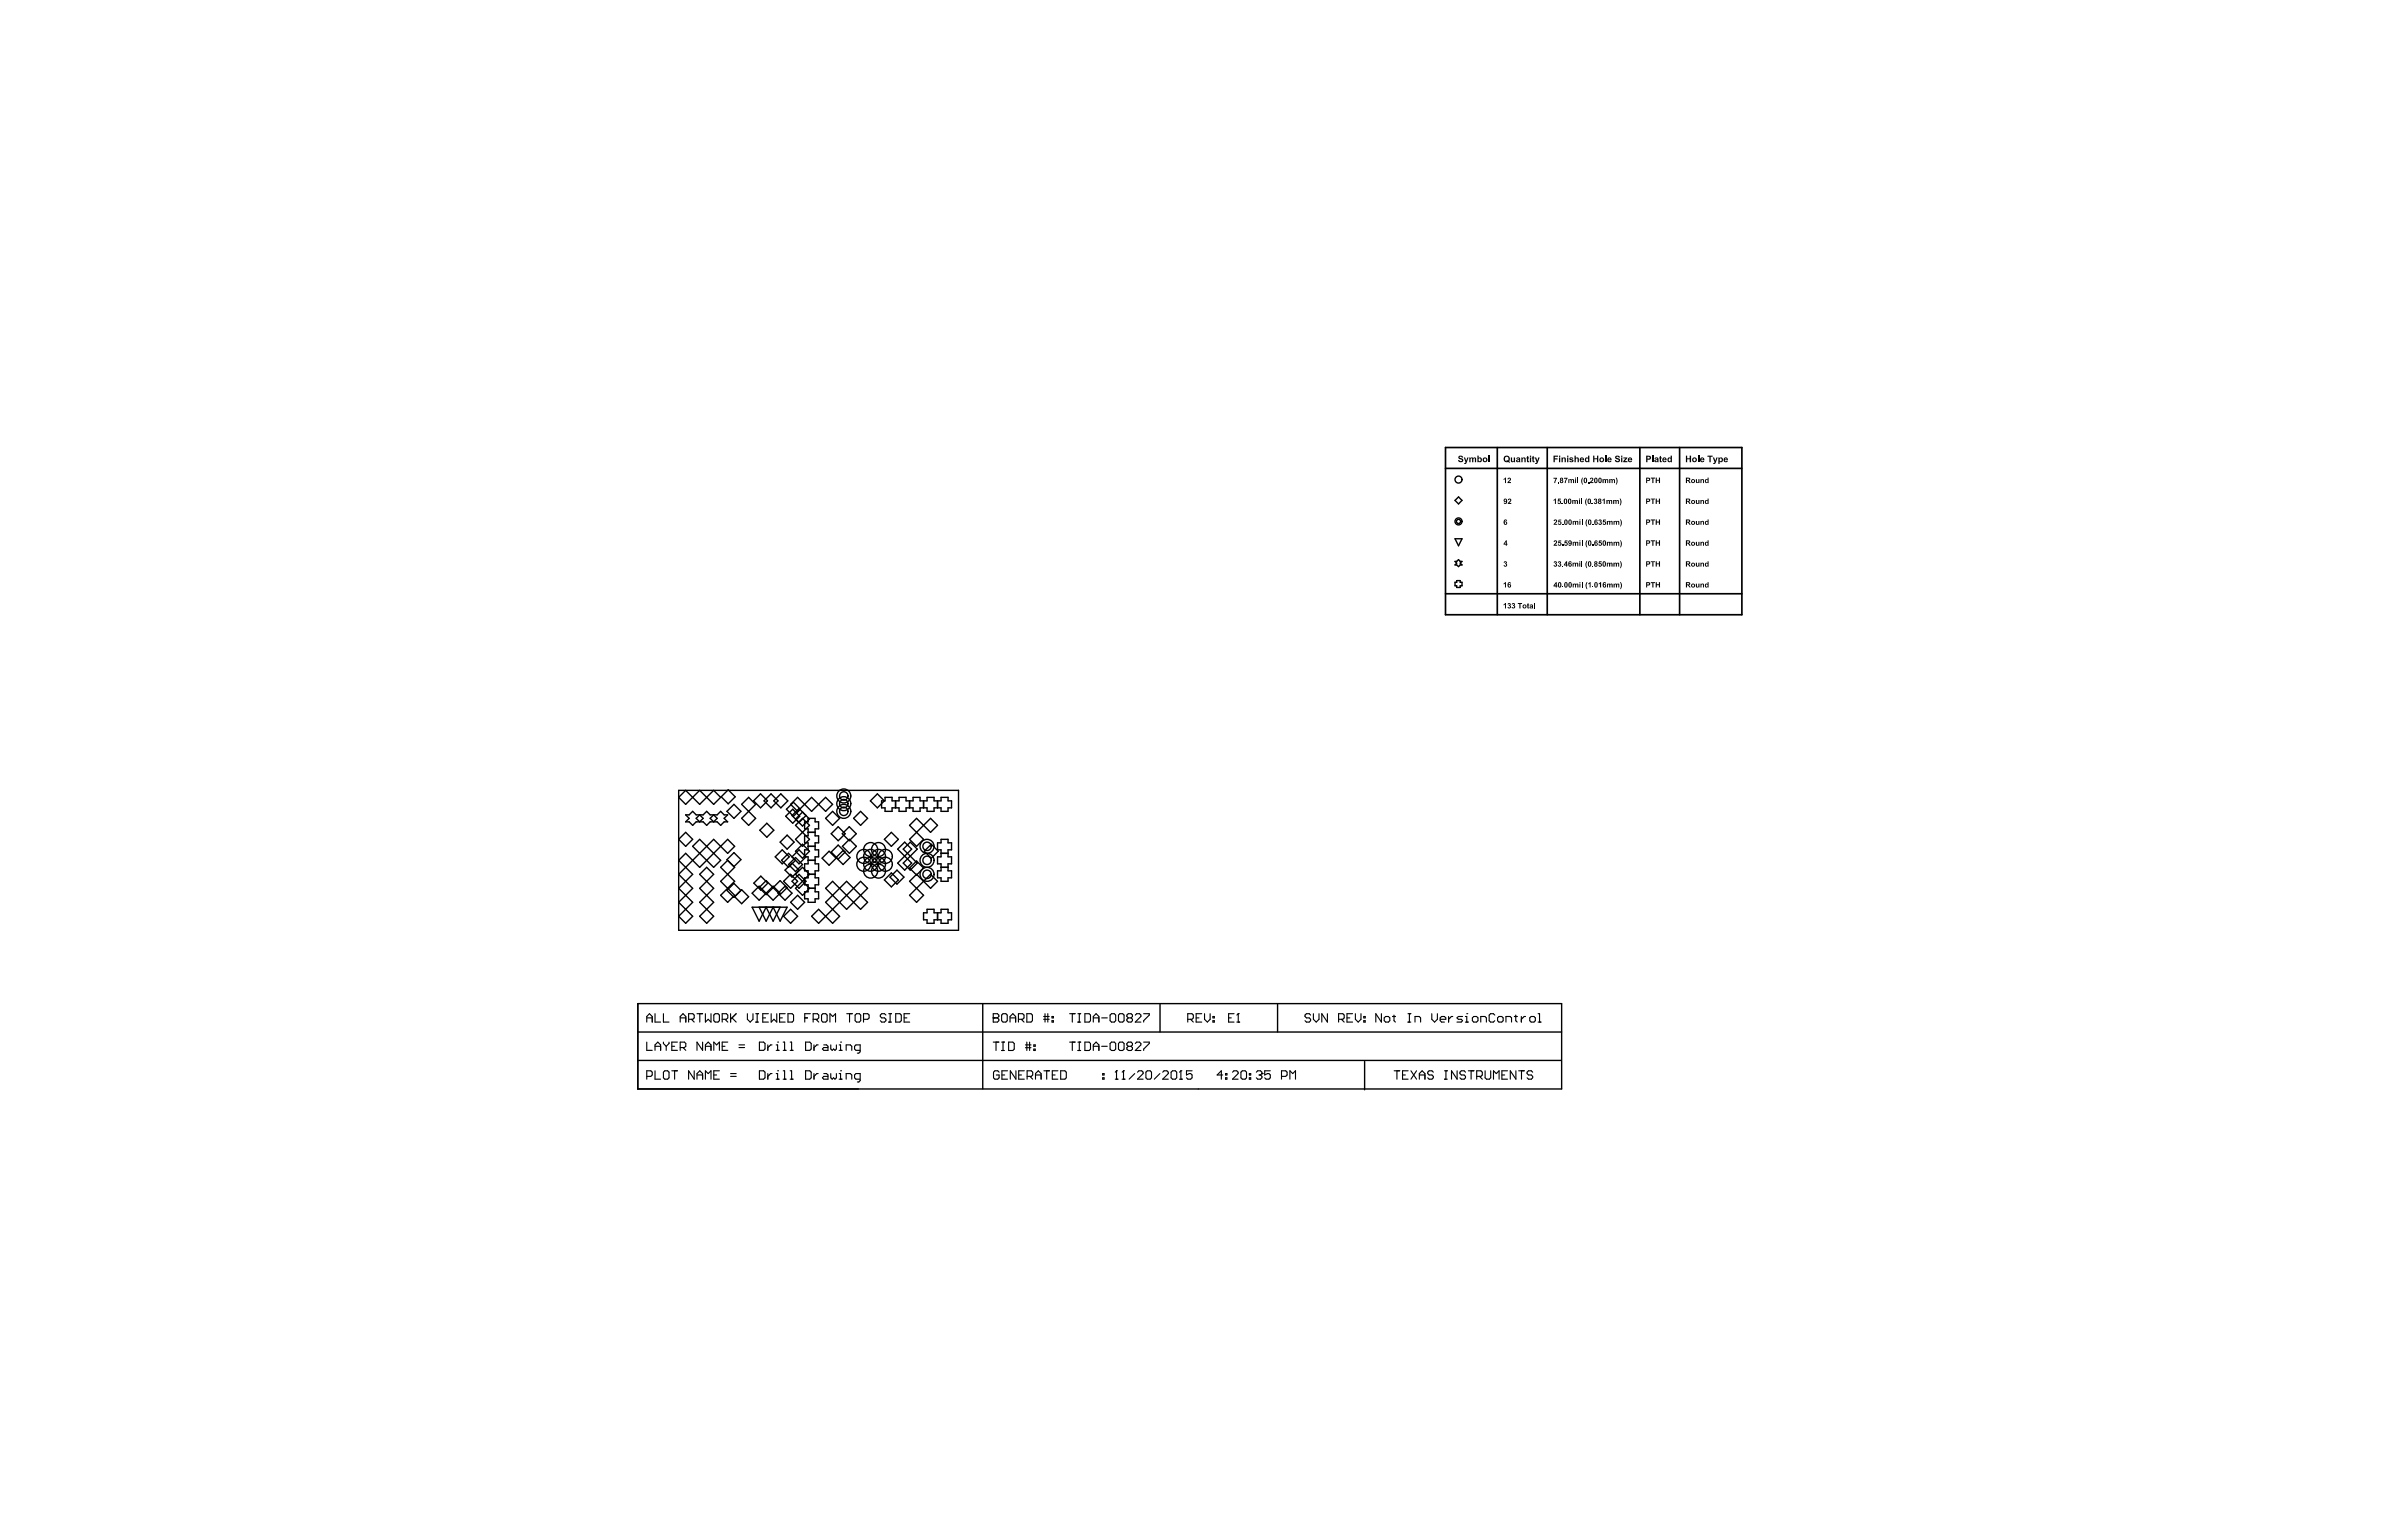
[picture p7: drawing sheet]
<svg xmlns="http://www.w3.org/2000/svg" width="432mm" height="279mm" viewBox="0 0 432 279" stroke-linecap="round" stroke-linejoin="round" font-family="sans-serif">
<g fill="none" stroke="#000" stroke-width=".25">
<path d="M263.8 97.7h1.2l-.6 1.3zM264.4 90.1l.6 .6-.6 .7-.6-.7zM263.8 101.8h.3l.3-.3 .3 .3h.3l-.3 .3 .3 .3h-.3l-.3 .3-.3-.3h-.3l.3-.3zM264.1 105.3h.6v.3h.3v.6h-.3v.3h-.6v-.3h-.3v-.6h.3zM123 143.3h50.8v25.4h-50.8zM124.3 154.7l-1.3 1.3 2.6 2.5-2.6 2.6 2.6 2.5-2.6 2.5 1.3 1.3 1.3-1.3-2.6-2.5 2.6-2.5-2.6-2.6 6.4-6.3 2.5 2.5 1.3-1.2-1.3-1.3-5.1 5.1zM124.3 150.9l1.3 1.3-1.3 1.3-1.3-1.3zM124.3 147.7h.6l.7-.6 .6 .6h1.3l.6-.6 .6 .6h1.3l.6-.6 .7 .6h.6l-.6 .7 .6 .6h-.6l-.7 .6-.6-.6h-1.3l-.6 .6-.6-.6h-1.3l-.6 .6-.7-.6h-.6l.6-.6zM124.3 143.3l2.5 2.5 2.6-2.5 1.2 1.3-1.2 1.2-2.6-2.5-2.5 2.5-1.3-1.2zM126.8 152.2l3.8 3.8-1.2 1.3-3.8-3.8zM126.8 147.7l.7 .7-.7 .6-.6-.6zM128.1 157.3l-1.3 1.2 2.6 2.6-2.6 2.5 2.6 2.5-1.3 1.3-1.3-1.3 2.6-2.5-2.6-2.5 2.6-2.6z"/>
<path d="M129.4 147.7l.6 .7-.6 .6-.7-.6zM131.9 156l-1.3 1.3 2.6 2.5-2.6 2.5 1.3 1.3 1.3-1.3-2.6-2.5 2.6-2.5-1.4-1.4 1.2-1.3 1.3 1.3-1.3 1.2M132 143.2l1.3 1.3-1.3 1.2-1.3-1.2zM133 145.8l1.3 1.3-1.3 1.3-1.2-1.3zM135.7 144.6l-1.3 1.2 2.6 2.6-1.3 1.2-1.3-1.2 2.6-2.6zM137.9 143.9l1.2 1.3-1.2 1.3-1.3-1.3zM137.9 158.9l1.3 1.2-1.3 1.3-1.3-1.3zM138.9 159.7l-1.3 1.2 1.3 1.3 2.5-2.5 1.3 1.2-1.3 1.3zM139 149.3l1.3 1.2-1.3 1.3-1.3-1.3zM139.8 143.9l1.2 1.3-1.2 1.3-1.3-1.3zM141.5 143.9l1.3 1.3-1.3 1.3-1.2-1.3zM141.8 154.1l1.3 1.3-1.3 1.2-1.3-1.2z"/>
<path d="M142.7 151.4l1.3 1.3-1.3 1.3-1.3-1.3zM143.3 158.5l1.3 1.3-1.3 1.3-1.2-1.3zM143.6 155.4l1.2-1.3 1.3 1.3-1.3 1.2-1.9-1.9-1.2 1.3 1.2 1.3 1.3-1.3M143.6 156.5l1.2 1.3-1.2 1.2-1.3-1.2zM143.7 146.7l1.3 1.3-1.3 1.3-1.3-1.3zM143.8 145.5l1.3 1.2-1.3 1.3-1.2-1.3zM144.2 155.5l1.3 1.3-1.3 1.2-1.3-1.2zM144.6 144.6l2.5 2.5 2.6-2.5 1.2 1.2-1.2 1.3-2.6-2.5-2.5 2.5-1.3-1.3zM144.8 158.5l1.3 1.3-1.3 1.3-1.2-1.3zM145.5 157.3l-1.3 1.2 2.5 2.6-1.2 1.2-1.3-1.2 2.5-2.6zM145.5 153.1l1.2 1.2-1.2 1.3-1.3-1.3zM145.5 148.4l1.2 1.2-2.5 2.6 1.3 1.3 1.2-1.3-2.5-2.6z"/>
<path d="M145.5 147.2l-1.3 1.3 1.3 1.3 1.2-1.3-1.9-1.9-1.2 1.3 1.2 1.2 1.3-1.2M146.5 148.4h1.3v.6h.6v1.3h-.6v1.3h.6v1.2h-.6v1.3h.6v1.3h-.6v1.2h.6v1.3h-.6v1.3h.6v1.2h-.6v1.3h.6v1.3h-.6v.6h-1.3v-.6h-.6v-1.3h.6v-1.3h-.6v-1.2h.6v-1.3h-.6v-1.3h.6v-1.2h-.6v-1.3h.6v-1.3h-.6v-1.2h.6v-1.3h-.6v-1.3h.6zM146.5 158.5h1.3M146.5 156h1.3M146.5 153.5h1.3M146.5 150.9h1.3M150.3 154.3l1.3 1.3-1.3 1.3-1.3-1.3zM150.9 159.8l5.1 5.1 1.3-1.3-3.8-3.8-3.8 3.8 2.5 2.5-1.3 1.3-2.5-2.5-1.3 1.2 1.3 1.3 7.6-7.6 1.3 1.3-3.8 3.8-3.8-3.8zM150.9 147.1l1.3 1.3-1.3 1.2-1.2-1.2zM151.9 153.2l1.3 1.3-1.3 1.3-1.2-1.3zM151.9 149.9l1.3 1.3-1.3 1.2-1.2-1.2zM152.8 154.2l1.3 1.3-1.3 1.3-1.2-1.3z"/>
<path d="M153.9 149.9l1.3 1.3-1.3 1.2-1.2-1.2zM154 152.2l1.2 1.3-1.2 1.2-1.3-1.2zM156 147.1l1.3 1.3-1.3 1.2-1.3-1.2zM159 143.9l1.3 1.3-1.3 1.3-1.2-1.3zM160.4 144.6h1.3v.6h1.3v-.6h1.2v.6h1.3v-.6h1.3v.6h1.3v-.6h1.2v.6h1.3v-.6h1.3v.6h.6v1.3h-.6v.6h-1.3v-.6h-1.3v.6h-1.2v-.6h-1.3v.6h-1.3v-.6h-1.3v.6h-1.2v-.6h-1.3v.6h-1.3v-.6h-.6v-1.3h.6zM161.6 150.9l1.3 1.3-1.3 1.3-1.3-1.3zM161.6 158.3l1.3 1.2-1.3 1.3-1.3-1.3zM162.3 145.2v1.3M162.6 157.8l1.3 1.2-1.3 1.3-1.3-1.3zM164 152.7l1.3 1.3-2.6 2.5 1.3 1.3 1.3-1.3-2.6-2.5zM164.9 145.2v1.3M165 152.7l1.3 1.3-2.6 2.5 1.3 1.3 1.3-1.3-2.6-2.5z"/>
<path d="M166.2 158.5l-1.3 1.3 2.5 2.5-1.2 1.3-1.3-1.3 3.8-3.8 1.3 1.3-1.3 1.3zM166.2 156.1l1.2 1.3-1.2 1.3-1.3-1.3zM166.2 148.4l-1.3 1.2 2.5 2.6-1.2 1.3-1.3-1.3 3.8-3.8 1.3 1.2-1.3 1.3zM167.4 145.2v1.3M168.8 153.1l1.3 1.2-1.3 1.3-1.3-1.3zM170 145.2v1.3M170.6 152.2h1.3v.6h.6v1.3h-.6v1.3h.6v1.2h-.6v1.3h.6v1.3h-.6v.6h-1.3v-.6h-.6v-1.3h.6v-1.3h-.6v-1.2h.6v-1.3h-.6v-1.3h.6zM170.6 157.3h1.3M170.6 154.7h1.3M134.3 161.4l-1.3-1.2-1.2 1.2 1.2 1.3 1.4-1.4 1.3 1.3-1.3 1.3-1.2-1.3M137.6 160.7l-1.3 1.3 1.3 1.2 2.5-2.5 1.3 1.3-1.3 1.2zM137.6 164.5l1.3 2.5 1.2-2.5 1.3 2.5 1.3-2.5h-6.4l1.3 2.5 1.3-2.5 1.2 2.5 1.3-2.5"/>
<path d="M142.3 160.7l1.3 1.3-1.3 1.2-1.3-1.2zM143.3 164.9l1.3 1.2-1.3 1.3-1.2-1.3zM144.6 162.3l1.3 1.3-1.3 1.3-1.3-1.3zM146.5 161.1h1.3M168.1 164.9h1.2v.6h1.3v-.6h1.3v.6h.6v1.3h-.6v.6h-1.3v-.6h-1.3v.6h-1.2v-.6h-.7v-1.3h.7zM170 165.5v1.3M115.6 182h167.5v15.5h-167.5zM115.6 192.3h167.4M115.6 187.1h167.5M178.1 182v15.5M210.3 182v5.1M231.6 182v5.1"/>
<path d="M247.4 192.5v5.1"/>
<circle cx="264.4" cy="87" r=".63"/>
<circle cx="264.4" cy="94.5" r=".63"/>
<circle cx="264.4" cy="94.5" r=".38"/>
<circle cx="153" cy="147.1" r="1.27"/>
<circle cx="153" cy="144.3" r="1.27"/>
<circle cx="153" cy="145.7" r="1.27"/>
<circle cx="153" cy="145.7" r=".76"/>
<circle cx="153" cy="147.1" r=".76"/>
<circle cx="153" cy="144.3" r=".76"/>
<circle cx="156.6" cy="155.3" r="1.27"/>
<circle cx="156.6" cy="156.7" r="1.27"/>
<circle cx="157.8" cy="155.3" r="1.27"/>
<circle cx="157.8" cy="157.9" r="1.27"/>
<circle cx="157.8" cy="156.7" r="1.27"/>
<circle cx="157.8" cy="154" r="1.27"/>
<circle cx="159.3" cy="155.3" r="1.27"/>
<circle cx="159.3" cy="157.9" r="1.27"/>
<circle cx="159.3" cy="156.7" r="1.27"/>
<circle cx="159.3" cy="154" r="1.27"/>
<circle cx="160.5" cy="155.3" r="1.27"/>
<circle cx="160.5" cy="156.7" r="1.27"/>
<circle cx="168.1" cy="156" r="1.27"/>
<circle cx="168.1" cy="158.5" r="1.27"/>
<circle cx="168.1" cy="153.5" r="1.27"/>
<circle cx="168.1" cy="158.5" r=".76"/>
<circle cx="168.1" cy="153.5" r=".76"/>
<circle cx="168.1" cy="156" r=".76"/>
</g>
<g fill="none" stroke="#000" stroke-width=".2">
<path d="M117.2 184.6h1M117.2 185.3v-1l.5-.5 .5 .5v1M117.2 189v1.4h1M117.2 195.2h.8l.2-.3v-.5l-.2-.2h-.8v1.5M118.7 183.8v1.5h1.1M118.7 190.4v-.9l.5-.5 .6 .5v.9M118.7 194.2v1.5h1.1M118.7 189.7h1.1M120.3 183.8v1.5h1M120.3 189v.2l.5 .5M120.5 194.2h.5l.3 .2v1l-.3 .3h-.5l-.2-.3v-1zM120.8 189.7v.7"/>
<path d="M121.3 189v.2l-.5 .5M121.8 194.2h1M121.8 189.7h.5M122.3 194.2v1.5M122.8 189h-1v1.4h1M123.3 184.6h1M123.3 189.9h.8l.2-.2v-.5l-.2-.2h-.8v1.4M123.3 185.3v-1l.5-.5 .5 .5v1M123.8 189.9l.5 .5M124.8 184.8h.8l.2-.2v-.5l-.2-.3h-.8v1.5M125.3 184.8l.5 .5M125.8 194.2v1.5l-1-1.5v1.5"/>
<path d="M126.4 183.8h1M126.4 195.7v-1l.5-.5 .5 .5v1M126.4 194.9h1M126.9 183.8v1.5M127.4 189v1.4l-1-1.4v1.4M127.9 183.8v1.5l.5-.5 .5 .5v-1.5M127.9 190.4v-.9l.5-.5 .5 .5v.9M127.9 195.7v-1.5l.5 .5 .5-.5v1.5M127.9 189.7h1M129.4 194.9h.5M129.4 190.4v-1.4l.5 .5 .5-.5v1.4M129.6 183.8h.6l.2 .3v1l-.2 .2h-.6l-.2-.2v-1z"/>
<path d="M130.4 194.2h-1v1.5h1M130.9 184.8h.8l.2-.2v-.5l-.2-.3h-.8v1.5M130.9 189.7h.5M131.4 184.8l.5 .5M131.9 189h-1v1.4h1M132.4 195.2h1.1M132.4 194.7h1.1M132.4 183.8v1.5M132.7 184.6l.8 .7M133.5 183.8l-1.1 1M134 189.9h1M134 189.5h1"/>
<path d="M135.5 183.8v1l.5 .5 .5-.5v-1M137 185.3h.5M137 183.8h.5M137.3 183.8v1.5M137.7 194.2h.7l.3 .2v1l-.3 .3h-.7zM137.7 189h.7l.3 .2v1l-.3 .2h-.7zM138.3 184.6h.5M139.2 189.5v.9M139.2 194.7v1M139.3 183.8h-1v1.5h1M139.8 183.8v1.5l.5-.5 .5 .5v-1.5M139.9 194.7h-.2l-.5 .5"/>
<path d="M139.9 189.5h-.2l-.5 .4M140.7 195.7h.5M140.7 194.7h.3v1M140.7 190.4h.5M140.7 189.5h.3v.9M141 194.2h.1M141 189h.1M141.3 184.6h.5M142 194.2h.2v1.5M142 195.7h.5M142 190.4h.5M142 189h.2v1.4"/>
<path d="M142.3 183.8h-1v1.5h1M142.8 183.8h.8l.3 .3v1l-.3 .2h-.8zM143.2 194.2h.3v1.5M143.2 195.7h.6M143.2 190.4h.6M143.2 189h.3v1.4M145.9 184.6h.5M146 194.2h.8l.2 .2v1l-.2 .3h-.8zM146 189h.8l.2 .2v1l-.2 .2h-.8zM146.9 183.8h-1v1.5M147.4 184.8h.8l.2-.2v-.5l-.2-.3h-.8v1.5M147.6 189.5v.9"/>
<path d="M147.6 194.7v1M147.9 184.8l.5 .5M148.3 194.7h-.2l-.5 .5M148.3 189.5h-.2l-.5 .4M149.2 183.8h.5l.2 .3v1l-.2 .2h-.5l-.3-.2v-1zM149.3 194.7h.5l.3 .2v.8h-.8l-.2-.3 .2-.2h.8M149.3 189.5h.5l.3 .2v.7h-.8l-.2-.2 .2-.3h.8M150.4 185.3v-1.5l.6 .5 .5-.5v1.5M150.6 194.7v.7l.3 .3 .2-.3 .3 .3 .2-.3v-.7M150.6 189.5v.7l.3 .2 .2-.2 .3 .2 .2-.2v-.7M152.1 195.7h.5M152.1 194.7h.3v1"/>
<path d="M152.1 190.4h.5M152.1 189.5h.3v.9M152.4 194.2h.1M152.4 189h.1M153.4 195.7v-1h.8l.2 .2v.8M153.4 190.4v-.9h.8l.2 .2v.7M153.5 183.8h1M154 183.8v1.5M155.3 183.8h.5l.2 .3v1l-.2 .2h-.5l-.3-.2v-1zM155.9 195.7h-.7l-.3-.3v-.5l.3-.2h.7v1.2l-.2 .3h-.3M155.9 190.4h-.7l-.3-.2v-.5l.3-.2h.7v1.2l-.2 .3h-.3M156.5 184.8h.8l.3-.2v-.5l-.3-.3h-.8v1.5"/>
<path d="M160.6 184.1l-.3-.3h-.5l-.2 .3v.2l.2 .3h.5l.3 .2v.3l-.3 .2h-.5l-.2-.2M161.1 185.3h.5M161.1 183.8h.5M161.4 183.8v1.5M162.4 183.8h.7l.3 .3v1l-.3 .2h-.7zM163.9 184.6h.5M164.9 183.8h-1v1.5h1M180.1 184.6h.1M180.1 183.8h.7l.3 .3v.2l-.3 .3 .3 .2v.3l-.3 .2h-.7zM180.1 184.6h.7M180.1 189h1M180.6 189v1.5"/>
<path d="M181.1 194.4l-.2-.2h-.5l-.3 .2v1l.3 .3h.5l.2-.3v-.5h-.5M181.6 189h.5M181.6 190.5h.5M181.6 194.9h.5M181.8 183.8h.5l.3 .3v1l-.3 .2h-.5l-.2-.2v-1zM181.8 189v1.5M182.6 194.2h-1v1.5h1M182.8 189h.8l.3 .2v1l-.3 .3h-.8zM183.1 184.6h1M183.1 185.3v-1l.5-.5 .5 .5v1M184.2 194.2v1.5l-1.1-1.5v1.5M184.6 184.8h.8l.2-.2v-.5l-.2-.3h-.8v1.5"/>
<path d="M184.7 194.9h.5M185.1 184.8l.5 .5M185.7 194.2h-1v1.5h1M185.9 189.5h1M185.9 190h1M186.1 183.8h.8l.3 .3v1l-.3 .2h-.8zM186.1 189v1.5M186.2 195.2h.8l.2-.3v-.5l-.2-.2h-.8v1.5M186.6 189v1.5M186.7 195.2l.5 .5M187.4 189.5h.3v.2h-.3zM187.4 190.2h.3v.3h-.3z"/>
<path d="M187.7 194.9h1M187.7 195.7v-1l.5-.5 .5 .5v1M189.2 184.3h1M189.2 184.8h1M189.2 194.2h1M189.4 183.8v1.5M189.7 194.2v1.5M189.9 183.8v1.5M190.7 185.1h.3v.2h-.3zM190.7 184.3h.3v.3h-.3zM190.8 194.9h.5M191.8 194.2h-1v1.5h1"/>
<path d="M192.3 194.2h.7l.3 .2v1l-.3 .3h-.7zM193.9 183.8h1M193.9 189h1M194.4 183.8v1.5M194.4 189v1.5M195.4 185.3h.5M195.4 183.8h.5M195.4 189h.5M195.4 190.5h.5M195.7 183.8v1.5M195.7 189v1.5M196.7 183.8h.7l.3 .3v1l-.3 .2h-.7z"/>
<path d="M196.7 189h.7l.3 .2v1l-.3 .3h-.7zM198.2 184.6h1M198.2 189.7h1M198.2 185.3v-1l.5-.5 .5 .5v1M198.2 190.5v-1l.5-.5 .5 .5v1M199.7 184.6h1M199.7 189.7h1M199.9 195.4h.2v.3h-.2zM199.9 194.7h.2v.2h-.2zM201.5 183.8h.5l.2 .3v1l-.2 .2h-.5l-.3-.2v-1zM201.5 189h.5l.2 .2v1l-.2 .3h-.5l-.3-.3v-1zM202.2 195.7h.5"/>
<path d="M202.4 194.2h.1M202.4 194.2v1.5M202.4 194.2l-.2 .2M203 183.8h.5l.3 .3v1l-.3 .2h-.5l-.2-.2v-1zM203 189h.5l.3 .2v1l-.3 .3h-.5l-.2-.3v-1zM203.4 195.7h.5M203.7 194.2h.1M203.7 194.2v1.5M203.7 194.2l-.3 .2M204.5 184.6l-.2 .2v.3l.2 .2h.5l.3-.2v-.3l-.3-.2M204.5 184.6l-.2-.3v-.2l.2-.3h.5l.3 .3v.2l-.3 .3M204.5 184.6h.5"/>
<path d="M204.5 189.7h.5M204.5 189.7l-.2-.2v-.3l.2-.2h.5l.3 .2v.3l-.3 .2M204.5 189.7l-.2 .3v.2l.2 .3h.5l.3-.3v-.2l-.3-.3M205.7 194.7l-1 1M205.8 184.1l.3-.3h.5l.2 .3v.2l-1 1h1M205.8 189.2l.3-.2h.5l.2 .2v.3l-1 1h1M206.2 194.4l.3-.2h.5l.2 .2v.3l-1 1h1M207.3 183.8h1v.3l-1 1v.2M207.3 189h1v.2l-1 1v.3M208 194.2h.5l.2 .2v1l-.2 .3h-.5l-.3-.3v-1zM210.3 194.7l-1.1 1M210.8 194.4l.2-.2h.5l.3 .2v.3l-1 1h1"/>
<path d="M212.5 194.2h.6l.2 .2v1l-.2 .3h-.6l-.2-.3v-1zM213.8 195.7h.5M214.1 194.2h.1M214.1 194.2v1.5M214.1 194.2l-.3 .2M215.3 184.8h.8l.2-.2v-.5l-.2-.3h-.8v1.5M215.8 184.8l.5 .5M216.1 194.2h-1v.7l.5-.2h.2l.3 .2v.5l-.3 .3h-.5l-.2-.3M216.8 184.6h.5M217.8 183.8h-1v1.5h1M218.4 183.8v1l.5 .5 .5-.5v-1M219.9 185.1h.2v.2h-.2z"/>
<path d="M219.9 184.3h.2v.3h-.2zM221.7 194.9h-1.1l.8-.7v1.5M222.2 195.4h.2v.3h-.2zM222.2 194.7h.2v.2h-.2zM222.7 184.6h.5M223.4 194.4l.3-.2h.5l.2 .2v.3l-1 1h1M223.7 183.8h-1v1.5h1M224.2 185.3h.5M224.5 183.8h.1M224.5 183.8v1.5M224.5 183.8l-.3 .3M225.2 194.2h.5l.3 .2v1l-.3 .3h-.5l-.3-.3v-1z"/>
<path d="M226.5 195.4h.2v.3h-.2zM226.5 194.7h.2v.2h-.2zM227.7 194.4l.3-.2h.5l.3 .2v.3M228.2 194.9h.3M228.5 194.9l.3 .3v.2l-.3 .3h-.5l-.3-.3M228.8 194.7h.1M228.8 194.7l-.3 .2M230.3 194.2h-1v.7l.5-.2h.2l.3 .2v.5l-.3 .3h-.5l-.2-.3M232.3 195.2h.8l.2-.3v-.5l-.2-.2h-.8v1.5M233.8 195.7v-1.5l.5 .5 .5-.5v1.5M237.6 184.1l-.3-.3h-.5l-.2 .3v.2l.2 .3h.5l.3 .2v.3l-.3 .2h-.5l-.2-.2M238.1 183.8v1l.5 .5 .5-.5v-1"/>
<path d="M240.6 183.8v1.5l-1-1.5v1.5M242.7 184.8h.7l.3-.2v-.5l-.3-.3h-.7v1.5M243.2 184.8l.5 .5M244.2 184.6h.5M245.2 183.8h-1v1.5h1M245.7 183.8v1l.5 .5 .5-.5v-1M247.2 185.1h.3v.2h-.3zM247.2 184.3h.3v.3h-.3zM250.4 183.8v1.5l-1-1.5v1.5M251.2 184.3h.5l.2 .3v.5l-.2 .2h-.5l-.3-.2v-.5zM252.4 184.3h.6M252.7 184.1v1l.3 .2"/>
<path d="M252.7 194.2h1M253.2 194.2v1.5M254.2 194.9h.6M255.2 185.3h.5M255.2 183.8h.5M255.3 194.2h-1.1v1.5h1.1M255.5 183.8v1.5M255.8 194.2l1 1.5M256.5 185.3v-1h.8l.2 .3v.7M256.8 194.2l-1 1.5M257.3 194.9h1M257.3 195.7v-1l.5-.5 .5 .5v1"/>
<path d="M259.5 183.8v1l.6 .5 .5-.5v-1M259.8 194.4l-.2-.2h-.5l-.3 .2v.3l.3 .2h.5l.2 .3v.2l-.2 .3h-.5l-.3-.3M261.1 184.8h1v-.2l-.3-.3h-.5l-.2 .3v.5l.2 .2h.5M261.9 194.2h.5M261.9 195.7h.5M262.1 194.2v1.5M262.6 184.3v1M263.4 184.3h-.3l-.5 .5M264.1 194.2v1.5l-1-1.5v1.5M265.1 184.3h-.7l-.3 .3 .3 .2h.5l.2 .3-.2 .2h-.8M265.6 185.3h.5M265.6 184.3h.3v1"/>
<path d="M265.7 194.4l-.3-.2h-.5l-.3 .2v.3l.3 .2h.5l.3 .3v.2l-.3 .3h-.5l-.3-.3M265.9 183.8h.1M266.2 194.2h1M266.7 194.2v1.5M267.2 184.3h.5l.2 .3v.5l-.2 .2h-.5l-.3-.2v-.5zM267.7 195.2h.8l.2-.3v-.5l-.2-.2h-.8v1.5M268.2 195.2l.5 .5M268.4 185.3v-1h.8l.2 .3v.7M269.2 194.2v1.2l.3 .3h.5l.2-.3v-1.2M270.7 195.7v-1.5l.5 .5 .6-.5v1.5M271 184.1l-.3-.3h-.5l-.3 .3v1l.3 .2h.5l.3-.2M271.7 184.3h.5l.3 .3v.5l-.3 .2h-.5l-.2-.2v-.5z"/>
<path d="M272.3 194.9h.5M273 185.3v-1h.8l.2 .3v.7M273.3 194.2h-1v1.5h1M274.5 184.3h.5M274.8 184.1v1l.2 .2M274.8 194.2v1.5l-1-1.5v1.5M275.3 194.2h1M275.8 184.3v1M275.8 194.2v1.5M276.5 184.3h-.2l-.5 .5M277.6 184.3h.5l.2 .3v.5l-.2 .2h-.5l-.3-.2v-.5zM277.8 194.4l-.2-.2h-.5l-.3 .2v.3l.3 .2h.5l.2 .3v.2l-.2 .3h-.5l-.3-.3"/>
<path d="M278.8 185.3h.5M278.8 183.8h.3v1.5"/>
</g>
<path d="M262 81.1h53.8v30.4h-53.8zM262 84.9h53.8M271.4 81.1v30.4M280.5 81.1v30.4M297.3 81.1v30.4M304.5 81.1v30.4M262 107.7h53.8" fill="none" stroke="#000" stroke-width=".3"/>
<g fill="#000">
<path d="M264.4 82.7l.5-.1 .3 .2v.2h-.2l-.2-.2-.2 .1 .6 .4 .1 .3-.2 .2h-.6l-.1-.2-.1-.2h.2l.3 .2 .2-.1-.6-.3-.1-.3zM265.4 82.9h.2l.2 .7 .2-.7h.2l-.3 1-.2 .2h-.3v-.1l.3-.2zM266.3 82.9h.3v.2l.2-.2 .3 .2 .2-.2 .2 .1 .1 .8h-.2l-.1-.7-.2 .2v.5h-.2l-.1-.7-.2 .1v.6h-.3zM269.8 82.6h.3v1.2h-.3zM272.6 86.8l.4-.2v1h-.2v-.7l-.2 .1zM273.3 86.7h.5l.1 .3-.4 .4h.4v.2h-.7l.5-.7-.1-.1-.3 .1zM273.4 90.5h.5v.3l-.3 .4h.4v.2h-.7l.5-.7-.1-.1-.4 .1zM273.9 82.9h.2l.1 .7h.2v-.7h.2v.9h-.2v-.1l-.3 .1-.2-.1zM275.8 82.9h.2v.2l.2-.2 .3 .1 .1 .8h-.3l-.1-.7-.2 .2v.5h-.2zM276.8 82.8l.2-.2v.3h.2v.2h-.2l.2 .7-.4-.1v-.6h-.1zM277.8 82.8l.2-.2v.3h.2v.2h-.2l.1 .7-.3-.1v-.6h-.1zM278.2 82.9h.3l.2 .7 .2-.7h.2l-.6 1.2h-.2v-.1l.2-.2z"/>
<path d="M281.6 86.6h.7l-.4 1h-.2l.1-.2 .2-.6h-.4zM281.6 82.6h.8v.2h-.6v.3h.6v.2h-.6v.5h-.2zM281.6 90.6l.4-.2v1h-.1v-.7l-.3 .1zM281.7 94.2l.5 .1 .1 .2-.4 .5h.4v.2h-.7l.5-.7-.1-.2-.4 .2zM281.7 98h.5l.1 .4-.4 .4h.4v.2h-.7l.5-.7-.1-.2-.4 .2zM282.5 90.4h.4v.2h-.3v.2h.3l.1 .4-.4 .2-.3-.3 .2 .1a.16 .16 0 0 0 .3-.1 .16 .16 0 0 0-.1-.2 .16 .16 0 0 0-.2 0h-.1zM282.5 94.2h.5v.2h-.3l-.1 .1 .4 .2 .1 .2-.2 .3h-.3l-.2-.3h.5l-.1-.2h-.4zM282.5 98h.5v.2h-.3l-.1 .1 .4 .1v.4l-.3 .2-.3-.2 .2-.1 .2 .1 .1-.1a.17 .17 0 0 0-.1-.2 .17 .17 0 0 0-.2 0h-.2zM282.4 87.4h.2v.2h-.2zM283.1 91.2h.2v.2h-.2zM283.2 95h.2v.2h-.2zM283.2 98.8h.2v.2h-.2z"/>
<path d="M283.5 86.6h.7l-.4 1h-.2v-.1l.4-.7h-.5zM283.7 98h.5v.2h-.4v.1h.3l.1 .3-.1 .3-.2 .1-.3-.2-.1-.1h.2a.15 .15 0 0 0 .3 0 .15 .15 0 0 0 0-.2 .15 .15 0 0 0-.3 0h-.1zM283.1 82.9h.2v.2l.2-.2 .3 .1 .1 .8h-.3l-.1-.7-.2 .1v.6h-.2zM284.3 86.9l.2 .1 .2-.1 .2 .1 .3-.1 .1 .2v.5h-.2v-.6l-.2 .1v.5h-.2v-.4a.15 .15 0 0 0-.1-.2 .15 .15 0 0 0-.1 .2v.4h-.2zM284.5 83l.4-.1 .3 .1v.1l-.2 .1-.3-.1 .5 .3-.1 .4-.6-.1v-.1h.5l-.5-.2zM285 90.7l.2 .1 .8-.1 .1 .7h-.2l-.1-.6-.2 .1v.5h-.2v-.6l-.2 .1v.5h-.2zM285.1 94.5l.5-.1 .1 .2 .3-.1 .1 .7h-.2v-.6l-.2 .1v.5h-.2v-.6l-.2 .1v.5h-.2zM285.1 98.2l.1 .1 .2-.1 .3 .1h.4v.7h-.2v-.6l-.2 .1v.5h-.2v-.6l-.2 .1v.5h-.2zM285.4 82.6h.3v.4l.2-.1 .3 .1v.8h-.2l-.1-.7-.2 .2v.5h-.3zM285.9 86.6h.2v1h-.2zM286.6 90.4h.2v1h-.2zM286.7 94.2h.2v1h-.2z"/>
<path d="M286.7 98h.2v1h-.2zM286.8 86.6h.2l-.2 .4 .2 .9-.2-.1-.2-.4 .1-.5zM287.6 90.4h.1l-.2 .4 .2 .8h-.2l-.1-.4zM287.6 94.2h.2l-.2 .4 .2 .9-.2-.1-.2-.4zM287.6 98h.2l-.2 .3 .2 .9h-.2l-.2-.4 .1-.5zM287.9 87.4h.2v.2h-.2zM288.6 91.2h.2v.2h-.2zM288.6 95h.2v.2h-.2zM288.6 98.8h.2v.2h-.2zM288.8 82.6h.2v.5h.5v-.5h.2v1.2h-.2v-.5h-.5v.5h-.2zM288.3 86.7h.5v.3l-.3 .4h.3v.2h-.6l.4-.6-.1-.2-.3 .1zM289.1 90.4h.3l.1 .3a.18 .18 0 0 0-.1 .2 .18 .18 0 0 0 .2 .1l-.1 .3-.2 .1-.3-.1-.1-.2 .2 .1a.15 .15 0 0 0 .2 0 .15 .15 0 0 0 0-.2 .15 .15 0 0 0-.1-.1l.1-.3-.4 .1z"/>
<path d="M289.8 94.3l.4-.1 .1 .3a.14 .14 0 0 0-.1 .1 .14 .14 0 0 0 .2 .2v.2l-.2 .2h-.3l-.2-.3h.2a.15 .15 0 0 0 .2 .1 .15 .15 0 0 0 .1-.2 .15 .15 0 0 0-.2-.1l.2-.3-.1-.1-.3 .1zM289.9 98h.5v.2h-.4v.1l.3 .1v.5h-.4l-.1-.2h.1a.16 .16 0 0 0 .3 0 .16 .16 0 0 0-.1-.2 .16 .16 0 0 0-.2 0h-.1zM290.6 94.2h.5v.2h-.3v.1l.3 .1v.4l-.4 .2-.2-.3h.2a.17 .17 0 0 0 .2 0 .17 .17 0 0 0 0-.2 .17 .17 0 0 0-.2 0h-.2zM290.5 86.9l.2 .1 .2-.1 .2 .1 .3-.1 .1 .7h-.1l-.1-.5a.14 .14 0 0 0-.2 0 .14 .14 0 0 0 0 .2v.3h-.2v-.5l-.1-.1-.1 .6h-.2zM290.5 90.6l.4-.2v1h-.2v-.7l-.2 .1zM291 82.6h.2v1.2h-.2zM291.2 90.7l.2 .1 .8-.1v.7h-.1l-.1-.6-.2 .1v.5h-.2v-.6l-.2 .1v.5h-.2zM291.3 94.5l.5-.1 .1 .2 .3-.1 .1 .7h-.2v-.6l-.2 .1v.5h-.2v-.6l-.2 .1v.5h-.2zM291.3 98.2l.2 .1 .1-.1 .3 .1 .1-.1 .2 .1 .1 .7h-.2v-.6a.15 .15 0 0 0-.2 0 .15 .15 0 0 0 0 .2v.4h-.2v-.6h-.1l-.1 .6h-.2zM291.7 86.9l.2 .1 .2-.1 .2 .1 .4-.1 .1 .7h-.2l-.1-.6-.2 .1v.5h-.2v-.6l-.2 .1v.5h-.2zM292.4 90.7l.2 .1 .8-.1 .1 .7h-.2v-.5a.15 .15 0 0 0-.2-.1 .15 .15 0 0 0-.1 .2v.4h-.1v-.5l-.2-.1-.1 .6h-.2zM292.5 94.5l.5-.1 .1 .2 .3-.1 .1 .7h-.1l-.1-.6h-.2v.6h-.2v-.6h-.2v.6h-.2z"/>
<path d="M292.5 98.2l.2 .1 .2-.1 .2 .1h.4v.7h-.1l-.1-.6h-.2v.6h-.2v-.6h-.2v.6h-.2zM292.9 82.7l.5-.1 .2 .4h-.2l-.2-.2a.17 .17 0 0 0-.2 .2 .17 .17 0 0 0 .3 .1l.3 .2 .1 .3-.3 .2h-.4l-.3-.4h.3l.2 .2 .2-.2-.6-.3zM292.9 86.6l.2 .1 .1 .5-.2 .7h-.1l.2-.6zM293.6 90.4h.2l.1 .5-.2 .7h-.1l.2-.5zM293.7 94.2h.1l.2 .6-.2 .7h-.1l.1-.5zM293.7 98h.1l.2 .6-.2 .6h-.1l.1-.4zM294.3 82.9h.7l-.5 .7h.5v.2h-.7v-.2l.4-.5h-.4zM299.5 82.6h.2v1.2h-.2zM299.2 94.2h.8v.2h-.3v.8h-.2v-.8h-.3zM299.2 90.4h.8v.2h-.3v.8h-.2v-.8h-.3zM299.2 86.6h.8v.2h-.3v.8h-.2v-.8h-.3zM299.2 98h.8v.1h-.3v.9h-.2v-.9h-.3z"/>
<path d="M300.1 94.2h.2v.4h.4v-.4h.2v1h-.2v-.5h-.4v.5h-.2zM300.1 90.4h.2v.4h.4v-.4h.2v1h-.2v-.5h-.4v.5h-.2zM300.1 86.6h.2v.4h.4v-.4h.2v1h-.2v-.4h-.4v.4h-.2zM300.1 98h.2v.3h.4v-.3h.2v1h-.2v-.5h-.4v.5h-.2zM300.9 82.8l.2-.2v.3h.2v.2h-.2l.1 .7-.3-.1v-.6h-.1zM305.6 82.6h.2v.5h.5v-.5h.3v1.2h-.3v-.5h-.5v.5h-.2zM307.8 82.6h.2v1.2h-.2zM307.4 94.5h.2v.3a.16 .16 0 0 0 .2 .2 .16 .16 0 0 0 .1-.3v-.2h.2v.7l-.2-.2-.4 .2zM307.4 90.7h.2v.3a.16 .16 0 0 0 .1 .2 .16 .16 0 0 0 .2 0 .16 .16 0 0 0 0-.2v-.3h.2v.7l-.2-.1-.4 .1zM307.4 86.9h.2l.1 .6 .2-.1v-.5h.2v.7l-.7-.1zM307.4 98.2h.2l.1 .6 .2-.1v-.5h.2v.8l-.7-.1zM308.3 94.5h.6v.7h-.2v-.6l-.2 .1-.1 .5h-.1z"/>
<path d="M308.3 90.7h.6v.7h-.2l-.1-.6-.1 .1-.1 .5h-.1zM308.3 86.9l.1 .1 .3-.1 .2 .1v.6h-.2l-.1-.6-.1 .1-.1 .5h-.1zM308.3 98.2l.6 .1v.7h-.2l-.1-.6h-.1l-.1 .6h-.1zM309.5 82.6h1v.2h-.4v1h-.2v-1h-.4zM310.5 82.9h.2l.2 .7 .2-.7h.3l-.4 1-.2 .2h-.2v-.1l.2-.2zM272.7 101.8h.3l.2 .2-.2 .2 .2 .3-.2 .3-.3-.1-.1-.2h.1l.2 .1 .1-.1v-.2h-.2l.2-.3h-.4zM272.6 105.8l.4-.2v.9h-.2v-.7l-.2 .2zM272.6 109.6l.4-.3v1h-.2v-.7l-.2 .2zM273.4 109.4l.3-.1 .2 .3-.2 .2 .2 .1v.3l-.4 .1-.2-.2h.2a.15 .15 0 0 0 .2 0 .15 .15 0 0 0 0-.2 .15 .15 0 0 0-.2 0l.2-.4-.4 .1zM274.1 109.4l.3-.1 .2 .2-.1 .3 .2 .3-.2 .2-.5-.2 .2-.1 .2 .2 .1-.2-.1-.1h-.1l.1-.4-.4 .1zM275.1 109.3h.8v.2h-.3v.8h-.2v-.8h-.3zM276.9 109.5l.2-.1v.2h.1v.2h-.1l.1 .5h-.3z"/>
<path d="M278.1 109.3h.2v1h-.2zM281.7 101.8h.3l.2 .2-.1 .2 .2 .3-.3 .3-.3-.1-.1-.2h.2l.2 .1 .1-.1-.1-.2h-.1l.1-.3h-.4zM282.5 101.8h.3l.2 .2-.2 .2 .2 .1v.3l-.2 .2-.3-.1-.1-.2h.2l.1 .1 .1-.1v-.2h-.2l.2-.3h-.4zM283.2 102.6h.2v.1h-.2zM283.2 106.3h.2v.2h-.2zM285.1 102l.1 .1h.8l.1 .6h-.2l-.1-.5-.1 .1v.4h-.2l-.1-.5-.2 .1v.4h-.1zM285.1 105.8h.9l.1 .7h-.2v-.5l-.2 .1v.4h-.2v-.5h-.2v.5h-.2zM286.7 101.8h.1v.9h-.1zM286.7 105.6h.2v.9h-.2zM287.6 101.7h.1l-.1 .5 .1 .8-.2-.1-.1-.4zM287.6 105.5h.2l-.2 .5 .2 .8h-.2l-.2-.5zM287.9 105.8l.4-.2v.9h-.1v-.7l-.3 .2z"/>
<path d="M288.6 102.6h.2v.1h-.2zM288.7 106.3h.1v.2h-.1zM289.9 101.8h.4v.2h-.3v.1l.3 .1v.4l-.3 .2-.3-.3h.2a.16 .16 0 0 0 .3 0 .16 .16 0 0 0-.1-.2 .16 .16 0 0 0-.2 0h-.1zM289.8 105.8l.4-.2v.9h-.2v-.7l-.2 .2zM291.3 102l.1 .1 .8-.1 .1 .7h-.2l-.1-.5-.1 .1v.4h-.2l-.1-.5-.1 .1v.4h-.2zM291.3 105.8h.9l.1 .7h-.2v-.5h-.2v.5h-.2v-.5a.14 .14 0 0 0-.2 0 .14 .14 0 0 0 0 .2v.3h-.2zM292.5 102l.2 .1h.7l.1 .6h-.2v-.5h-.2v.5h-.2v-.5l-.2 .1v.4h-.2zM292.5 105.8h1v.7h-.1l-.1-.5h-.2v.5h-.2v-.5h-.2v.5h-.2zM293.7 101.7h.1l.2 .6-.2 .7h-.1l.1-.5zM293.7 105.5h.1l.2 .5-.2 .8h-.1l.1-.5zM299.2 105.6h.8v.1h-.3v.8h-.2v-.8h-.3zM299.2 101.8h.8v.1h-.3v.8h-.2v-.8h-.3z"/>
<path d="M300.1 105.6h.2v.3h.4v-.3h.2v.9h-.2v-.4h-.4v.4h-.2zM300.1 101.8h.2v.4h.4v-.4h.2v.9h-.2v-.4h-.4v.4h-.2zM307.4 105.8h.2v.4a.16 .16 0 0 0 .2 .2 .16 .16 0 0 0 .1-.3v-.3h.2v.7l-.2-.1-.4 .1zM307.4 102h.2v.4a.14 .14 0 0 0 0 .2 .14 .14 0 0 0 .2-.1l.1-.5h.2v.7l-.2-.1-.2 .2-.3-.2zM308.3 105.8l.6 .1v.6h-.2v-.5h-.2l-.1 .5h-.1zM308.3 102l.6 .1v.6h-.2l-.1-.5-.1 .1-.1 .4h-.1z"/>
<path d="M267.8 82.6h.2v.4l.3-.1 .3 .1v.5l-.1 .3h-.3l-.2-.1v.1h-.2zM268.1 83.1l-.1 .3a.22 .22 0 0 0 .4 .1 .22 .22 0 0 0-.1-.4z"/>
<path d="M268.8 83.4a.45 .45 0 0 1 .8 0 .45 .45 0 0 1-.8 0zM269 83.4a.25 .25 0 0 0 .5 0 .25 .25 0 0 0-.5 0z"/>
<path d="M272.7 90.4h.3l.2 .3v.4l-.3 .3-.3-.2h.3l.1-.1v-.1h-.2l-.2-.1zM272.7 90.7a.17 .17 0 0 0 .3 0 .17 .17 0 0 0-.3 0z"/>
<path d="M273 98h.1v.6h.2l-.2 .4h-.1v-.2h-.4zM273 98.2l-.3 .4h.3z"/>
<path d="M272.7 94.3l.3-.1 .2 .1v.1l-.3-.1-.1 .2v.1l.2-.1 .2 .2v.3l-.2 .2-.4-.2v-.4zM272.8 94.9a.15 .15 0 0 0 .3 0 .15 .15 0 0 0-.3 0z"/>
<path d="M272.8 82.7h.6l.2 .2 .1 .5a.21 .21 0 0 0-.1 .2 .21 .21 0 0 0 .2 .2l-.2 .1-.2-.1h-.4l-.3-.2-.1-.5zM272.9 82.9v.6l.3 .1-.1-.2a.22 .22 0 0 0 .4 0 .22 .22 0 0 0 0-.3l-.2-.3z"/>
<path d="M274.9 83l.2-.1 .4 .1 .1 .8h-.7l-.1-.4 .6-.1-.1-.2-.5 .1zM275.1 83.5a.16 .16 0 0 0 .3 0 .16 .16 0 0 0-.3 0z"/>
<path d="M277.3 82.6h.3v.2h-.3zM277.3 82.9h.3v.9h-.3z"/>
<path d="M282.6 82.6h.2v.2h-.2zM282.6 82.9h.2v.9h-.2z"/>
<path d="M282.8 86.7l.3-.1 .2 .2-.1 .3 .2 .3-.2 .2h-.3l-.1-.2 .1-.3-.1-.2zM283 86.9a.12 .12 0 0 0 .2 0 .12 .12 0 0 0-.2 0zM282.9 87.3a.15 .15 0 0 0 .3 0 .15 .15 0 0 0-.3 0z"/>
<path d="M283.6 90.5l.3-.1 .2 .2v.4l-.2 .4-.4-.2zM283.7 90.6v.5l.1 .1 .1-.5z"/>
<path d="M283.7 94.2h.2l.3 .2-.1 .6-.1 .2-.4-.2-.1-.5zM283.8 94.4l-.1 .5 .2 .1 .1-.5z"/>
<path d="M284.1 82.6h.2v.2h-.2zM284.1 82.9h.2v.9h-.2z"/>
<path d="M284.3 98.1l.3-.1 .3 .2v.6l-.2 .2h-.2l-.2-.2h.4v-.1v-.1h-.2l-.2-.1zM284.4 98.3a.15 .15 0 0 0 .3 0 .15 .15 0 0 0-.3 0z"/>
<path d="M284.3 90.5l.3-.1 .2 .2v.5l-.1 .3h-.3l-.1-.2zM284.5 90.6l-.1 .4a.16 .16 0 0 0 .1 .2 .16 .16 0 0 0 .2 0 .16 .16 0 0 0 0-.2l-.1-.4z"/>
<path d="M284.4 94.2h.3l.2 .3v.5l-.2 .2-.3-.1-.1-.2zM284.5 94.4v.5l.2 .1v-.5v-.2z"/>
<path d="M285.5 86.6h.2v.2h-.2zM285.5 86.9h.2v.7h-.2z"/>
<path d="M286.2 90.4h.2v.2h-.2zM286.2 90.7h.2v.7h-.2z"/>
<path d="M286.3 94.2h.2v.2h-.2zM286.3 94.5h.2v.7h-.2z"/>
<path d="M286.3 98h.2v.1h-.2zM286.3 98.2h.2v.8h-.2z"/>
<path d="M286.5 83l.3-.1 .3 .2v.3h-.5l.1 .3 .4-.1-.1 .2h-.3l-.3-.1v-.4zM286.6 83.1v.2h.3l-.1-.2z"/>
<path d="M287.2 86.6l.4 .1 .1 .3-.1 .5-.2 .1-.3-.1v-.3zM287.3 86.8v.5l.2 .1v-.5z"/>
<path d="M287.9 90.5l.3-.1 .2 .2v.4l-.2 .4-.4-.2zM288 90.6v.5l.1 .1 .1-.5z"/>
<path d="M287.4 83l.3-.1 .2 .1v-.4h.2v1.2h-.2v-.1l-.3 .1-.2-.1-.1-.4zM287.6 83.2v.4a.22 .22 0 0 0 .3-.3 .22 .22 0 0 0-.3-.1z"/>
<path d="M288 94.2h.3l.2 .2v.5l-.2 .3-.4-.2v-.5zM288.1 94.3v.5a.16 .16 0 0 0 0 .2 .16 .16 0 0 0 .2 0 .16 .16 0 0 0 0-.3v-.3z"/>
<path d="M288 98h.2l.2 .1 .1 .6-.2 .3-.4-.2zM288.1 98.1v.6l.1 .1 .1-.5z"/>
<path d="M289.1 86.7l.2-.1 .3 .2v.5l-.2 .3h-.2l-.2-.2zM289.3 86.8l-.1 .4a.14 .14 0 0 0 0 .2 .14 .14 0 0 0 .2-.1v-.4z"/>
<path d="M289.2 94.2h.2l.2 .2-.3-.1-.1 .1v.2l.3-.1 .1 .2v.3l-.2 .2h-.2l-.2-.3v-.4zM289.2 94.9a.16 .16 0 0 0 .3 0 .16 .16 0 0 0-.3 0z"/>
<path d="M289.1 98h.4l.1 .2-.2-.1-.2 .1v.2l.2-.1 .2 .2v.3l-.2 .2-.3-.2-.1-.5zM289.2 98.7a.16 .16 0 0 0 .3 0 .16 .16 0 0 0-.3 0z"/>
<path d="M289.7 90.5h.5l.1 .2-.2 .1 .2 .3-.1 .2-.3 .1-.2-.2v-.2a.14 .14 0 0 0 .1-.1 .14 .14 0 0 0-.1-.2zM289.9 90.7a.12 .12 0 0 0 .2 0 .12 .12 0 0 0-.2 0zM289.9 91.1a.14 .14 0 0 0 .2 0 .14 .14 0 0 0-.2 0z"/>
<path d="M289.9 83.4a.45 .45 0 0 1 .9 0 .45 .45 0 0 1-.9 0zM290.1 83.4a.25 .25 0 0 0 .5 0 .25 .25 0 0 0-.5 0z"/>
<path d="M289.8 86.7l.4-.1 .1 .3v.4l-.2 .3-.3-.2zM290 86.8l-.1 .6h.2v-.6z"/>
<path d="M290.6 98h.3l.2 .1v.6l-.2 .3-.3-.1-.1-.2zM290.8 98.1l-.1 .6 .2 .1v-.6z"/>
<path d="M291.5 83l.3-.1 .3 .2v.3h-.5l.1 .3 .4-.1-.1 .1-.4 .1-.2-.1v-.4zM291.6 83.1v.2h.3l-.1-.2z"/>
<path d="M293.9 82.6h.2v.2h-.2zM293.9 82.9h.2v.9h-.2z"/>
<path d="M295.2 83l.3-.1 .3 .2 .1 .3h-.6l.2 .3 .4-.1-.1 .1-.4 .1-.2-.1-.1-.4zM295.3 83.2v.1h.3l-.1-.2z"/>
<path d="M298.4 94.2h.5l.2 .2-.1 .3-.4 .1v.4h-.2zM298.6 94.4v.2h.3v-.2z"/>
<path d="M298.4 90.4h.6l.1 .2-.1 .4h-.4v.4h-.2zM298.6 90.6v.2h.3v-.2z"/>
<path d="M298.4 86.6h.6l.1 .2-.1 .4h-.4v.4h-.2zM298.6 86.8v.3l.3-.1v-.2z"/>
<path d="M298.4 98h.6l.1 .2-.1 .3-.4 .1v.4h-.2zM298.6 98.1v.3l.3-.1v-.1z"/>
<path d="M298.4 82.6h.7l.2 .3-.2 .4-.5 .1v.4h-.2zM298.6 82.8v.3h.4v-.2z"/>
<path d="M300 83h.6l.1 .8h-.7l-.1-.4 .5-.1-.1-.2-.4 .1zM300.1 83.5a.16 .16 0 0 0 .3 0 .16 .16 0 0 0-.3 0z"/>
<path d="M301.5 83l.3-.1 .3 .2v.3h-.5l.1 .3 .4-.1-.1 .2h-.4l-.2-.1-.1-.4zM301.6 83.1v.2h.3l-.1-.2z"/>
<path d="M302.4 83l.2-.1 .2 .1v-.4h.3v1.2h-.2v-.1l-.4 .1-.2-.1zM302.6 83.1l-.1 .5a.23 .23 0 0 0 .3-.2 .23 .23 0 0 0-.2-.3z"/>
<path d="M305.6 94.2l.8 .1v.3l-.3 .1 .4 .5h-.3l-.3-.5-.1 .5h-.2zM305.8 94.4v.2h.1a.15 .15 0 0 0 .3 0 .14 .14 0 0 0-.1-.2z"/>
<path d="M305.6 90.4h.6l.2 .1v.3l-.3 .1 .4 .5h-.3l-.3-.4h-.1v.4h-.2zM305.8 90.6v.2h.2a.15 .15 0 0 0 .2-.1 .15 .15 0 0 0-.2-.1z"/>
<path d="M305.6 86.6l.8 .1v.3l-.3 .2 .4 .4h-.3l-.2-.4h-.2v.4h-.2zM305.8 86.8v.2h.4l-.1-.2z"/>
<path d="M305.6 98l.8 .1v.3l-.3 .1 .4 .5h-.3l-.2-.4h-.2v.4h-.2zM305.8 98.1v.3l.4-.1-.1-.2z"/>
<path d="M306.6 94.8a.37 .37 0 0 1 .7 0 .37 .37 0 0 1-.7 0zM306.7 94.8a.2 .2 0 0 0 .4 0 .2 .2 0 0 0-.4 0z"/>
<path d="M306.6 91a.37 .37 0 0 1 .7 0 .37 .37 0 0 1-.7 0zM306.7 91a.2 .2 0 0 0 .4 0 .2 .2 0 0 0-.4 0z"/>
<path d="M306.6 87.2a.37 .37 0 0 1 .7 0 .37 .37 0 0 1-.7 0zM306.7 87.2a.25 .25 0 0 0 .5 0 .25 .25 0 0 0-.5 0z"/>
<path d="M306.6 98.6a.36 .36 0 0 1 .7 0 .36 .36 0 0 1-.7 0zM306.7 98.6a.2 .2 0 0 0 .4 0 .2 .2 0 0 0-.4 0z"/>
<path d="M306.7 83.4a.45 .45 0 0 1 .9 0 .45 .45 0 0 1-.9 0zM307 83.4a.24 .24 0 0 0 .4 0 .24 .24 0 0 0-.4 0z"/>
<path d="M308.3 83l.3-.1 .3 .2 .1 .3h-.6l.2 .3 .4-.1-.1 .1-.4 .1-.2-.1-.1-.4zM308.5 83.1l-.1 .2h.3l-.1-.2z"/>
<path d="M309.1 94.5l.3-.1 .1 .1v-.3h.2v1l-.6-.1-.1-.4zM309.2 94.8a.2 .2 0 0 0 .4 0 .2 .2 0 0 0-.4 0z"/>
<path d="M309.1 90.7h.3l.1 .1v-.4h.2v1l-.6-.1-.1-.3zM309.2 91a.2 .2 0 0 0 .4 0 .2 .2 0 0 0-.4 0z"/>
<path d="M309.1 86.9l.4 .1v-.4h.2v1l-.6-.1-.1-.3zM309.3 87.1l-.1 .2 .2 .2 .1-.4-.1-.1z"/>
<path d="M309.1 98.3h.4v-.3h.2v1l-.6-.1-.1-.4zM309.3 98.4l-.1 .3 .2 .1 .1-.3z"/>
<path d="M311.5 82.9h.2v.2l.4-.2 .2 .4-.1 .5h-.3l-.2-.1v.4h-.2zM311.7 83.4a.25 .25 0 0 0 .5 0 .25 .25 0 0 0-.5 0z"/>
<path d="M312.6 83l.3-.1 .3 .2v.3h-.5l.1 .3 .4-.1-.1 .2h-.4l-.2-.1-.1-.4zM312.7 83.1v.2h.3l-.1-.2z"/>
<path d="M273.4 105.6h.3l.2 .2h-.4v.2l.3-.1 .1 .3-.2 .3h-.3l-.1-.2zM273.5 106.2a.16 .16 0 0 0 .3 0 .16 .16 0 0 0-.3 0z"/>
<path d="M276 110a.37 .37 0 0 1 .7 0 .37 .37 0 0 1-.7 0zM276.2 110a.2 .2 0 0 0 .4 0 .2 .2 0 0 0-.4 0z"/>
<path d="M277.4 109.7l.3-.1 .2 .1v.6l-.6-.1v-.2l.4-.1v-.2l-.4 .1zM277.5 110v.2l.2-.1v-.1z"/>
<path d="M282 105.6h.2v.6h.1l-.1 .3h-.2v-.2h-.4zM282 105.8l-.2 .4h.2z"/>
<path d="M282.5 105.6h.3l.2 .1v.5l-.1 .3h-.3l-.1-.1zM282.7 105.7l-.1 .5 .2 .2v-.6z"/>
<path d="M283.6 105.6h.4l.1 .1 .1 .5-.2 .3h-.3l-.1-.2zM283.8 105.7l-.1 .4a.18 .18 0 0 0 .1 .3 .18 .18 0 0 0 .2-.1 .18 .18 0 0 0 0-.2v-.3z"/>
<path d="M283.9 101.8h.2v.6h.1l-.1 .3h-.2v-.2h-.4zM283.9 102.1l-.2 .3h.2z"/>
<path d="M284.4 105.6h.3l.2 .2v.5l-.2 .2h-.3l-.1-.3zM284.5 105.7v.4a.17 .17 0 0 0 0 .3 .17 .17 0 0 0 .3-.1 .17 .17 0 0 0-.1-.2v-.3z"/>
<path d="M284.4 101.8h.3l.2 .2-.3-.1-.1 .2v.1l.2-.1 .2 .2v.3l-.2 .2-.4-.3v-.4zM284.5 102.4a.16 .16 0 0 0 .3 0 .16 .16 0 0 0-.3 0z"/>
<path d="M286.3 101.8h.2v.2h-.2zM286.3 102h.2v.7h-.2z"/>
<path d="M286.3 105.6h.2v.1h-.2zM286.3 105.8h.2v.7h-.2z"/>
<path d="M288 101.8h.3l.1 .2v.5l-.2 .3-.2-.1-.1-.2zM288.1 101.9l-.1 .6 .2 .1 .1-.6z"/>
<path d="M289 101.9l.3-.2 .3 .2-.1 .3 .1 .3-.1 .2-.5-.1v-.2l.1-.2-.1-.1zM289.2 102a.12 .12 0 0 0 .2 0 .12 .12 0 0 0-.2 0zM289.1 102.5a.2 .2 0 0 0 .4 0 .2 .2 0 0 0-.4 0z"/>
<path d="M289.1 105.6h.3l.2 .2v.5l-.2 .2h-.3l-.1-.2zM289.2 105.7v.6l.2 .1v-.6z"/>
<path d="M290.6 101.8l.2-.1 .3 .3v.5l-.2 .2h-.2l-.2-.1zM290.7 102v.5l.1 .1 .1-.5z"/>
<path d="M290.6 105.6h.4l.2 .2-.4-.1-.1 .1v.2l.2-.1 .3 .2v.2l-.2 .2h-.3l-.2-.2zM290.7 106.2a.16 .16 0 0 0 .3 0 .16 .16 0 0 0-.3 0z"/>
<path d="M298.4 105.6h.5l.2 .2-.1 .3-.4 .1v.3h-.2zM298.6 105.7v.3h.1a.15 .15 0 0 0 .2-.2 .15 .15 0 0 0-.2-.1z"/>
<path d="M298.4 101.8h.6l.1 .2-.1 .3-.4 .1v.3h-.2zM298.6 101.9v.3l.3-.1v-.1z"/>
<path d="M305.6 105.6h.6l.2 .1v.3l-.3 .1 .4 .4h-.3l-.3-.4-.1 .4h-.2zM305.8 105.7v.3l.4-.1-.1-.2z"/>
<path d="M305.6 101.8l.8 .1v.3l-.3 .1 .4 .4h-.3l-.3-.4h-.1v.4h-.2zM305.8 101.9v.3h.2a.15 .15 0 0 0 .2-.2 .15 .15 0 0 0-.2-.1z"/>
<path d="M306.6 106.2a.37 .37 0 0 1 .7 0 .37 .37 0 0 1-.7 0zM306.7 106.2a.21 .21 0 0 0 .4 0 .21 .21 0 0 0-.4 0z"/>
<path d="M306.6 102.4a.37 .37 0 0 1 .7 0 .37 .37 0 0 1-.7 0zM306.7 102.4a.2 .2 0 0 0 .4 0 .2 .2 0 0 0-.4 0z"/>
<path d="M309.1 105.9l.3-.1 .1 .1v-.3h.2v.9l-.6-.1-.1-.3zM309.2 106.2a.2 .2 0 0 0 .4 0 .2 .2 0 0 0-.4 0z"/>
<path d="M309.2 102.1h.3v-.3h.2v.9h-.6l-.1-.4zM309.2 102.4a.2 .2 0 0 0 .4 0 .2 .2 0 0 0-.4 0z"/>
</g>
</svg>
